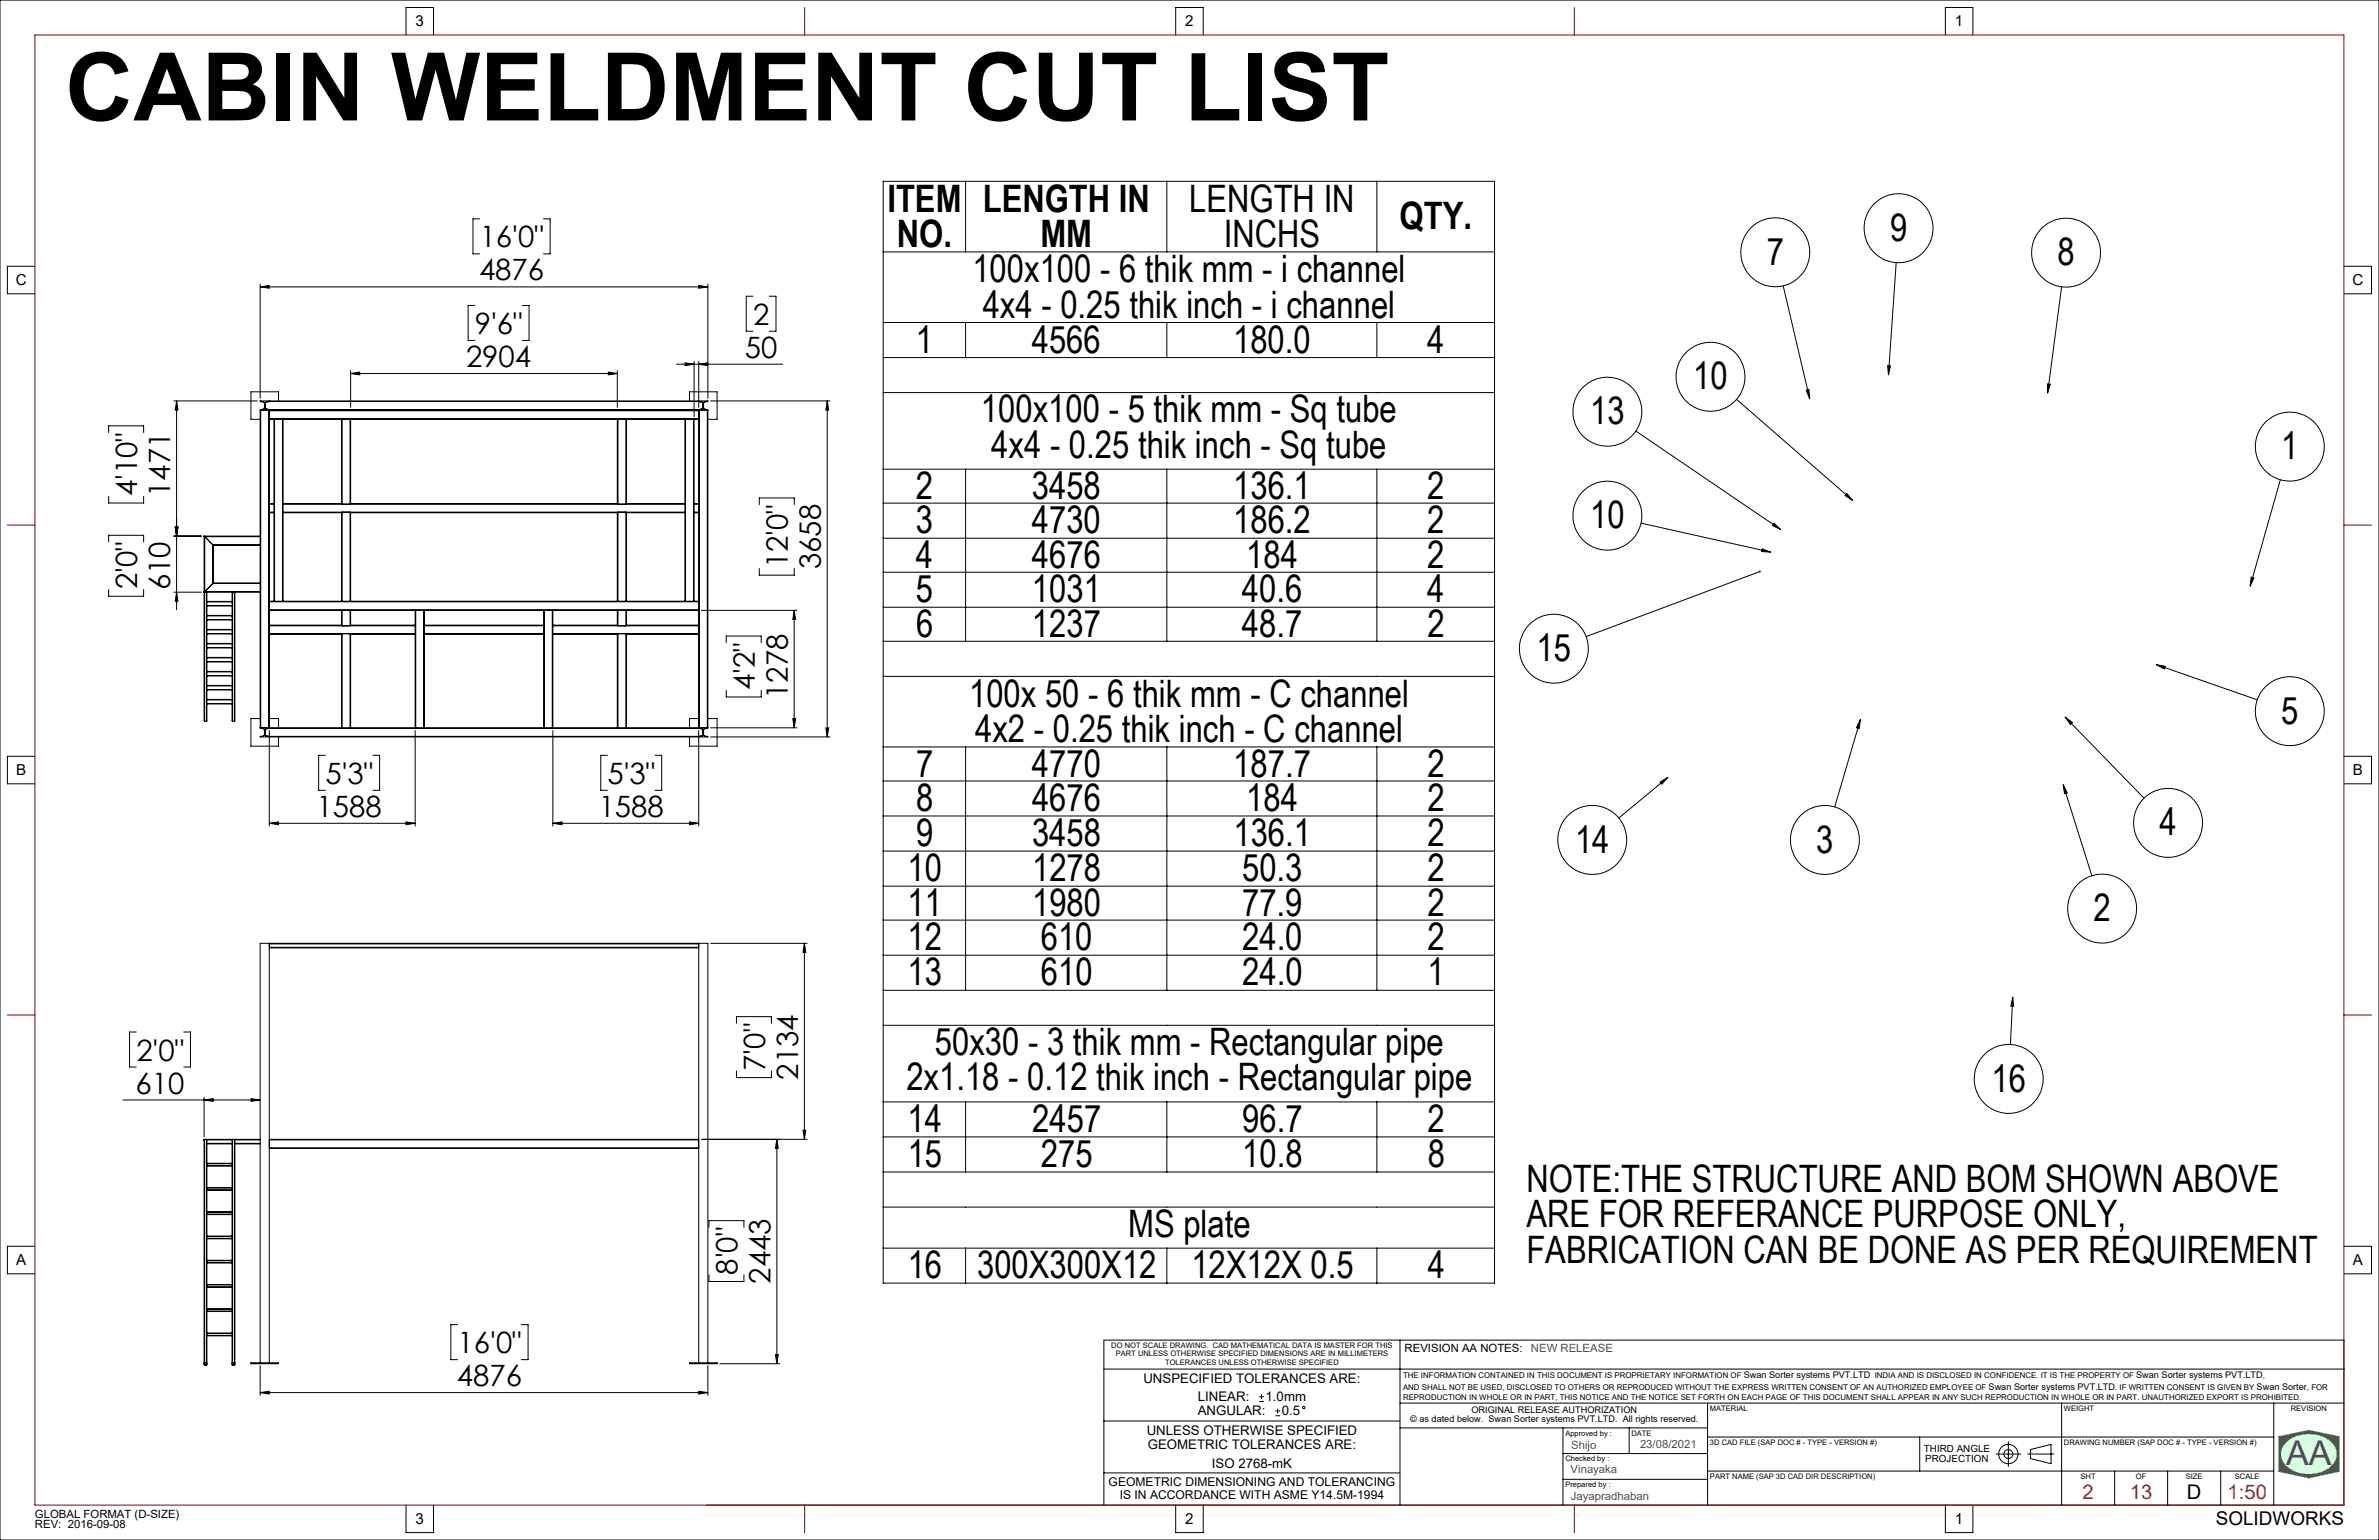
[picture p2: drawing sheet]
<svg xmlns="http://www.w3.org/2000/svg" width="864mm" height="559mm" viewBox="0 0 864 559" stroke-linecap="round" stroke-linejoin="round" font-family="sans-serif">
<defs><g id="words">
<text font-size="34.3" x="23.6" y="43.7">CABIN WELDMENT CUT LIST</text>
<g font-size="13.7">
<text x="322.1" y="76.8">ITEM</text>
<text x="356.7" y="76.8">LENGTH IN</text>
<text x="431.7" y="76.8">LENGTH IN</text>
<text x="508.1" y="83.2">QTY.</text>
<text x="325.6" y="89.7">NO.</text>
<text x="377.7" y="89.7">MM</text>
<text x="444.2" y="89.7">INCHS</text>
<text x="686.1" y="87.4">9</text>
<text x="641.3" y="96.1">7</text>
<text x="746.9" y="96.2">8</text>
<text x="353" y="102.4">100x100 - 6 thik mm - i channel</text>
<text x="356.7" y="115.3">4x4 - 0.25 thik inch - i channel</text>
<text x="332.5" y="128">1</text>
<text x="374.6" y="128">4566</text>
<text x="447.6" y="128">180.0</text>
<text x="518.1" y="128">4</text>
<text x="614.7" y="141.3">10</text>
<text x="356.1" y="153.2">100x100 - 5 thik mm - Sq tube</text>
<text x="577.2" y="154">13</text>
<text x="359.9" y="166.1">4x4 - 0.25 thik inch - Sq tube</text>
<text x="828.1" y="166.6">1</text>
<text x="332.5" y="181">2</text>
<text x="374.6" y="181">3458</text>
<text x="447.7" y="181">136.1</text>
<text x="518.1" y="181">2</text>
<text x="577.2" y="191.7">10</text>
<text x="332.5" y="193.6">3</text>
<text x="374.6" y="193.6">4730</text>
<text x="447.7" y="193.6">186.2</text>
<text x="518.1" y="193.6">2</text>
<text x="332.5" y="206.1">4</text>
<text x="374.6" y="206.1">4676</text>
<text x="452.4" y="206.1">184</text>
<text x="518.1" y="206.1">2</text>
<text x="332.5" y="218.6">5</text>
<text x="374.6" y="218.6">1031</text>
<text x="450.8" y="218.6">40.6</text>
<text x="518.1" y="218.6">4</text>
<text x="332.5" y="231.1">6</text>
<text x="374.6" y="231.1">1237</text>
<text x="450.8" y="231.1">48.7</text>
<text x="518.1" y="231.1">2</text>
<text x="557.8" y="240">15</text>
<text x="351.8" y="256.4">100x 50 - 6 thik mm - C channel</text>
<text x="828.1" y="262.6">5</text>
<text x="354" y="269.3">4x2 - 0.25 thik inch - C channel</text>
<text x="332.5" y="281.8">7</text>
<text x="374.6" y="281.8">4770</text>
<text x="447.7" y="281.8">187.7</text>
<text x="518.1" y="281.8">2</text>
<text x="332.5" y="294.3">8</text>
<text x="374.6" y="294.3">4676</text>
<text x="452.4" y="294.3">184</text>
<text x="518.2" y="294.3">2</text>
<text x="783.9" y="303.2">4</text>
<text x="332.6" y="307.1">9</text>
<text x="374.7" y="307.1">3458</text>
<text x="447.7" y="307.1">136.1</text>
<text x="518.2" y="307.1">2</text>
<text x="571.8" y="309.4">14</text>
<text x="659.3" y="309.4">3</text>
<text x="329.4" y="319.8">10</text>
<text x="374.7" y="319.8">1278</text>
<text x="450.9" y="319.8">50.3</text>
<text x="518.2" y="319.8">2</text>
<text x="329.4" y="332.3">11</text>
<text x="374.7" y="332.3">1980</text>
<text x="450.9" y="332.3">77.9</text>
<text x="518.2" y="332.3">2</text>
<text x="760" y="334.3">2</text>
<text x="329.5" y="344.8">12</text>
<text x="377.8" y="344.8">610</text>
<text x="450.9" y="344.8">24.0</text>
<text x="518.2" y="344.8">2</text>
<text x="329.5" y="357.5">13</text>
<text x="377.8" y="357.5">610</text>
<text x="450.9" y="357.5">24.0</text>
<text x="518.2" y="357.5">1</text>
<text x="339.4" y="382.8">50x30 - 3 thik mm - Rectangular pipe</text>
<text x="329" y="395.7">2x1.18 - 0.12 thik inch - Rectangular pipe</text>
<text x="722.9" y="396.1">16</text>
<text x="329.5" y="410.8">14</text>
<text x="374.7" y="410.8">2457</text>
<text x="450.9" y="410.8">96.7</text>
<text x="518.2" y="410.8">2</text>
<text x="329.5" y="423.5">15</text>
<text x="377.9" y="423.5">275</text>
<text x="451" y="423.5">10.8</text>
<text x="518.3" y="423.5">8</text>
<text x="554.1" y="432.5">NOTE:THE STRUCTURE AND BOM SHOWN ABOVE</text>
<text x="409.5" y="448.7">MS plate</text>
<text x="554.1" y="445.4">ARE FOR REFERANCE PURPOSE ONLY,</text>
<text x="554.1" y="458.3">FABRICATION CAN BE DONE AS PER REQUIREMENT</text>
<text x="329.5" y="463.8">16</text>
<text x="354.7" y="463.8">300X300X12</text>
<text x="432.5" y="463.8">12X12X 0.5</text>
<text x="518.3" y="463.8">4</text>
</g>
<text font-size="12.4" fill="#00f" x="829.9" y="531.7">AA</text>
<g font-size="10.7">
<text x="174.1" y="89.8">16'0&quot;</text>
<text x="173.9" y="101.7">4876</text>
<text x="273.4" y="117.9">2</text>
<text x="172.4" y="121.2">9'6&quot;</text>
<text x="270.4" y="129.8">50</text>
<text x="169.2" y="133.2">2904</text>
<text x="49.8" y="180.1" transform="rotate(-90 49.8 180.1)">4'10&quot;</text>
<text x="61.8" y="180.3" transform="rotate(-90 61.8 180.3)">1471</text>
<text x="286" y="206.3" transform="rotate(-90 286 206.3)">12'0&quot;</text>
<text x="298" y="206.5" transform="rotate(-90 298 206.5)">3658</text>
<text x="49.8" y="213.9" transform="rotate(-90 49.8 213.9)">2'0&quot;</text>
<text x="61.8" y="214.1" transform="rotate(-90 61.8 214.1)">610</text>
<text x="274" y="250.5" transform="rotate(-90 274 250.5)">4'2&quot;</text>
<text x="286" y="253.7" transform="rotate(-90 286 253.7)">1278</text>
<text x="118.1" y="284.4">5'3&quot;</text>
<text x="220.5" y="284.4">5'3&quot;</text>
<text x="114.9" y="296.4">1588</text>
<text x="217.3" y="296.4">1588</text>
<text x="49.5" y="384.8">2'0&quot;</text>
<text x="277.7" y="388.6" transform="rotate(-90 277.7 388.6)">7'0&quot;</text>
<text x="289.7" y="391.8" transform="rotate(-90 289.7 391.8)">2134</text>
<text x="49.2" y="396.8">610</text>
<text x="267.7" y="462.6" transform="rotate(-90 267.7 462.6)">8'0&quot;</text>
<text x="279.7" y="465.8" transform="rotate(-90 279.7 465.8)">2443</text>
<text x="166.1" y="491">16'0&quot;</text>
<text x="165.9" y="503">4876</text>
</g>
<g font-size="7.3" fill="#f00">
<text x="756" y="543.9">2</text>
<text x="773.2" y="543.9">13</text>
<text x="808.6" y="543.9">1:50</text>
</g>
<text font-size="7.3" x="793.9" y="543.9">D</text>
<text font-size="6.9" x="804.3" y="553.3">SOLIDWORKS</text>
<g font-size="5.5">
<text x="150.9" y="9.5">3</text>
<text x="430.3" y="9.5">2</text>
<text x="709.7" y="9.5">1</text>
<text x="5.7" y="103.4">C</text>
<text x="853.9" y="103.4">C</text>
<text x="5.9" y="281.2">B</text>
<text x="854.1" y="281.2">B</text>
<text x="5.9" y="459">A</text>
<text x="854.1" y="459">A</text>
<text x="150.9" y="552.9">3</text>
<text x="430.3" y="552.9">2</text>
<text x="709.7" y="552.9">1</text>
</g>
<g font-size="4.8">
<text x="415.1" y="501.9">UNSPECIFIED TOLERANCES ARE:</text>
<text x="434.8" y="508.4">LINEAR:</text>
<text x="459.4" y="508.4">1.0mm</text>
<text x="434.8" y="513.6">ANGULAR:</text>
<text x="465.3" y="513.6">0.5</text>
<text x="416.3" y="520.7">UNLESS OTHERWISE SPECIFIED</text>
<text x="416.7" y="525.7">GEOMETRIC TOLERANCES ARE:</text>
<text x="439.9" y="532.6">ISO 2768-mK</text>
</g>
<g font-size="4.4">
<text x="402.5" y="539.1">GEOMETRIC DIMENSIONING AND TOLERANCING</text>
<text x="406.5" y="543.8">IS IN ACCORDANCE WITH ASME Y14.5M-1994</text>
</g>
<g font-size="4.1">
<text x="509.9" y="490.5">REVISION AA NOTES:</text>
<text x="12.7" y="550.7">GLOBAL FORMAT (D-SIZE)</text>
<text x="12.7" y="554.5">REV: 2016-09-08</text>
</g>
<g font-size="4.1" fill="#00f">
<text x="555.7" y="490.5">NEW RELEASE</text>
<text x="570.4" y="525.8">Shijo</text>
<text x="595.3" y="525.6">23/08/2021</text>
<text x="570.1" y="534.6">Vinayaka</text>
<text x="570.2" y="544.3">Jayapradhaban</text>
</g>
<g font-size="3.6">
<text x="698.4" y="527">THIRD ANGLE</text>
<text x="698.9" y="530.3">PROJECTION</text>
</g>
<g font-size="3.3">
<text x="633" y="500.2">Swan Sorter systems PVT.LTD</text>
<text x="775.5" y="500.2">Swan Sorter systems PVT.LTD</text>
<text x="721.9" y="504.3">Swan Sorter systems PVT.LTD</text>
<text x="819.2" y="504.3">Swan Sorter</text>
<text x="511.9" y="515.8">© as dated below. Swan Sorter systems PVT.LTD. All rights reserved.</text>
<text x="534.2" y="512.7">ORIGINAL RELEASE AUTHORIZATION</text>
</g>
<g font-size="2.9">
<text x="509.3" y="500.2">THE INFORMATION CONTAINED IN THIS DOCUMENT IS PROPRIETARY INFORMATION OF</text>
<text x="680.5" y="500.2">INDIA AND IS DISCLOSED IN CONFIDENCE. IT IS THE PROPERTY OF</text>
<text x="821.4" y="500.2">,</text>
<text x="509.3" y="508.1">REPRODUCTION IN WHOLE OR IN PART, THIS NOTICE AND THE NOTICE SET FORTH ON EACH PAGE OF THIS DOCUMENT SHALL APPEAR IN ANY SUCH REPRODUCTION IN WHOLE OR IN PART. UNAUTHORIZED EXPORT IS PROHIBITED.</text>
<text x="509.3" y="504.3">AND SHALL NOT BE USED, DISCLOSED TO OTHERS OR REPRODUCED WITHOUT THE EXPRESS WRITTEN CONSENT OF AN AUTHORIZED EMPLOYEE OF</text>
<text x="767.8" y="504.3">. IF WRITTEN CONSENT IS GIVEN BY</text>
<text x="837.5" y="504.3">, FOR</text>
</g>
<g font-size="2.7">
<text x="403.4" y="489.2">DO NOT SCALE DRAWING. CAD MATHEMATICAL DATA IS MASTER FOR THIS</text>
<text x="405" y="492.2">PART UNLESS OTHERWISE SPECIFIED DIMENSIONS ARE IN MILLIMETERS</text>
<text x="423" y="495.2">TOLERANCES UNLESS OTHERWISE SPECIFIED</text>
<text x="620.7" y="511.9">MATERIAL</text>
<text x="749.2" y="511.9">WEIGHT</text>
<text x="831.6" y="511.9">REVISION</text>
<text x="568.2" y="520.9">Approved by :</text>
<text x="592.2" y="520.9">DATE</text>
<text x="620.7" y="524.2">3D CAD FILE (SAP DOC # - TYPE - VERSION #)</text>
<text x="749.2" y="524.2">DRAWING NUMBER (SAP DOC # - TYPE - VERSION #)</text>
<text x="568.2" y="530.2">Checked by :</text>
<text x="568.2" y="539.6">Prepared by :</text>
<text x="620.7" y="536.6">PART NAME (SAP 3D CAD DIR DESCRIPTION)</text>
<text x="755.3" y="536.6">SHT</text>
<text x="775.4" y="536.6">OF</text>
<text x="793.5" y="536.6">SIZE</text>
<text x="811.3" y="536.6">SCALE</text>
</g>
</g></defs>
<g fill="none" stroke="#000" stroke-width=".36">
<path d="M94.4 145.5l1.6 .7v2l-1.6 .6M94.4 145.5h.1M94.4 148.8v115.3M94.4 148.8h162.6M94.4 145.5h162.6M94.7 148.8v115.3M96.2 148l.3 .4M96.2 146.3v1.7M96.5 148.4l1.3 .4M96.5 145.9l-.3 .4M96.5 148.4l1.2 .2M97.5 148.8v115.3"/>
<path d="M97.7 145.7h.1M97.7 145.7h156M97.7 148.6h156M97.7 145.7l-1.2 .2M97.8 145.5l-1.3 .4M97.8 151.9v.3M97.8 148.8v.2M97.8 145.5v.2M97.8 148.6v.2M97.8 145.5h.1M97.8 148.8h.1M97.8 149v2.9"/>
<path d="M97.8 152.2v66M97.8 151.9h155.8M97.8 149h155.8M97.8 152.2h1.6M99.4 152.2h.3M99.4 152.2v66M99.7 152.2h2.9M99.7 152.2v66M101.1 145.5v-3.3h-10v10h3.3M102.6 152.2h.2M102.6 152.2v66M102.8 152.2h145.8"/>
<path d="M102.8 152.2v66M124 152.2v30.5M124.2 152.2v30.8l-.2-.3M127.1 152.2v30.8l.2-.3M127.3 152.2v30.5M224.1 152.2v30.5M224.3 152.2v30.8l-.2-.3M227.2 152.2v30.8l.2-.3M227.4 152.2v30.5M248.6 152.2h.2M248.6 152.2v66M248.8 152.2h2.9"/>
<path d="M248.8 152.2v66M250.3 145.5v-3.3h10v10h-3.3M251.7 152.2h.3M251.7 152.2v66M252 152.2h1.6M252 152.2v66M253.6 145.5l1.3 .4M253.6 151.9v.3M253.6 148.8v.2M253.6 145.5v.2M253.6 145.7h.1M253.6 148.6v.2"/>
<path d="M253.6 145.5h.1M253.6 148.8h.1M253.6 149v2.9M253.6 152.2v66M253.7 145.7l1.2 .2M253.9 148.8v115.3M254.9 148.4l-1.3 .4M254.9 145.9l.3 .4M254.9 148.4l-1.2 .2M255.2 148l-.3 .4M255.2 146.3v1.7M256.8 148.8v115.3"/>
<path d="M257 145.5l-1.6 .7v2l1.6 .6M257 145.5h.1M257 148.8v115.3M74.1 194.5l.2 .2M74.1 194.5l.2 67.2M74.1 194.5h20.3M74.3 194.7v20M74.3 194.7l2.9 3M74.3 194.7h20.1M77.2 197.7l.2 .2M77.2 197.7v14M77.2 197.7h17.2"/>
<path d="M77.4 197.9v13.6M77.4 197.9h17M97.8 183h1.6M97.8 185.8h1.6M97.8 186.1h1.6M97.8 182.7h1.6M102.8 183h145.8M102.8 185.8h145.8M102.8 186.1h21.2M102.8 182.7h21.2M124 186.1l.2-.3v32.4M124 186.1v32.1"/>
<path d="M127.3 186.1l-.2-.3v32.4M127.3 186.1v32.1M127.3 186.1h96.8M127.3 182.7h96.8M224.1 186.1l.2-.3v32.4M224.1 186.1v32.1M227.4 186.1l-.2-.3v32.4M227.4 186.1v32.1M227.4 186.1h21.2M227.4 182.7h21.2M252 183h1.6M252 185.8h1.6"/>
<path d="M252 186.1h1.6M252 182.7h1.6M74.1 214.7l.2 .2M74.1 214.9h.1M74.1 214.8v.1M74.2 214.8h.1M74.3 214.9v46.8M74.3 214.9h.6M74.3 214.8h.7M74.3 214.7l-.1 .1M74.3 214.7h20.1M74.9 214.9v46.8"/>
<path d="M75.1 214.8l-.2 .1M75.1 214.9h9.2M75.1 219.7h.1M75.1 219.7v.2M75.1 214.9v4.8M75.1 219.9v4.9M75.1 219.7h9.1M75.1 218.4h9.1M75.1 218.2h9.1M75.1 219.9h9.1M77.2 211.7h17.2M77.2 211.7l-2.9 3"/>
<path d="M77.4 211.5l-.2 .2M77.4 211.5h17M84.2 219.7h.1M84.2 219.7v.2M84.2 214.9v4.8M84.2 219.9v4.9M84.3 214.8l.1 .1M84.4 214.8h.1M84.4 214.9v46.8M84.4 214.9h.7M84.4 214.8h.7M85.1 214.9v46.8"/>
<path d="M85.2 214.8l-.1 .1M85.2 214.9h9.2M85.3 214.9l-.2 46.8M97.8 218.2v.2M97.8 218.4v2.9M97.8 218.4h155.8M97.8 218.2h1.6M99.4 218.2h.3M99.7 218.2h2.9M102.6 218.2h.2M102.8 218.2h145.8M248.6 218.2h.2"/>
<path d="M248.8 218.2h2.9M251.7 218.2h.3M252 218.2h1.6M253.6 218.2v.2M253.6 218.4v2.9M75.1 234.9v.2M75.1 234.9h.1M75.1 229.9h.1M75.1 229.9v.1M75.1 224.8h.1M75.1 224.8v.2M75.1 225v4.9"/>
<path d="M75.1 230v4.9M75.1 235.1v4.9M75.1 238.7h9.1M75.1 238.5h9.1M75.1 235.1h9.1M75.1 234.9h9.1M75.1 233.6h9.1M75.1 233.5h9.1M75.1 229.9h9.1M75.1 228.6h9.1M75.1 228.4h9.1M75.1 230h9.1"/>
<path d="M75.1 223.5h9.1M75.1 223.3h9.1M75.1 224.8h9.1M75.1 225h9.1M84.2 234.9v.2M84.2 234.9h.1M84.2 229.9h.1M84.2 229.9v.1M84.2 224.8h.1M84.2 224.8v.2M84.2 225v4.9M84.2 230v4.9"/>
<path d="M84.2 235.1v4.9M97.8 221.3v.2M97.8 221.5v42.6M97.8 227.1h52.9M97.8 229.9h52.9M97.8 221.5h52.9M97.8 221.3h155.8M97.8 230.2h26.2M97.8 226.8h26.2M124 230.2l.2-.3v34.2M124 221.5v5.3M124 230.2v33.9"/>
<path d="M124.2 221.5v5.6l-.2-.3M127.1 221.5v5.6l.2-.3M127.3 230.2l-.2-.3v34.2M127.3 221.5v5.3M127.3 230.2v33.9M127.3 230.2h23.4M127.3 226.8h23.4M150.7 221.5h.2M150.7 221.5v42.6M150.9 221.5h2.9M150.9 221.5v42.6M153.8 221.5h.2"/>
<path d="M153.8 221.5v42.6M154 227.1h43.4M154 229.9h43.4M154 221.5h43.4M154 221.5v42.6M154 230.2h43.4M154 226.8h43.4M197.4 221.5h.2M197.4 221.5v42.6M197.6 221.5v42.6M197.6 221.5h2.9M200.5 221.5h.2"/>
<path d="M200.5 221.5v42.6M200.7 227.1h52.9M200.7 229.9h52.9M200.7 221.5h52.9M200.7 221.5v42.6M200.7 230.2h23.4M200.7 226.8h23.4M224.1 230.2l.2-.3v34.2M224.1 221.5v5.3M224.1 230.2v33.9M224.3 221.5v5.6l-.2-.3M227.2 221.5v5.6l.2-.3"/>
<path d="M227.4 230.2l-.2-.3v34.2M227.4 221.5v5.3M227.4 230.2v33.9M227.4 230.2h26.2M227.4 226.8h26.2M253.6 221.3v.2M253.6 221.5v42.6M75.1 255.4l-.2 6.3M75.1 255.3v.1M75.1 255.3h.1M75.1 250.2v.2M75.1 250.2h.1"/>
<path d="M75.1 245.1h.1M75.1 245.1v.2M75.1 240h.1M75.1 240v.2M75.1 240.2v4.9M75.1 245.3v4.9M75.1 250.4v4.9M75.1 254h9.1M75.1 253.8h9.1M75.1 255.4h9.1M75.1 255.3h9.1M75.1 250.4h9.1"/>
<path d="M75.1 250.2h9.1M75.1 248.9h9.1M75.1 248.7h9.1M75.1 245.1h9.1M75.1 243.8h9.1M75.1 243.6h9.1M75.1 245.3h9.1M75.1 240h9.1M75.1 240.2h9.1M84.2 255.4l.2 6.3M84.2 255.3v.1M84.2 255.3h.1"/>
<path d="M84.2 250.2v.2M84.2 250.2h.1M84.2 245.1h.1M84.2 245.1v.2M84.2 240h.1M84.2 240v.2M84.2 240.2v4.9M84.2 245.3v4.9M84.2 250.4v4.9M74.3 261.7h.6M84.4 261.7h.7M94.4 264.1l1.6 .6-.1 2.2-1.5 .5h162.6l-1.6-.7v-2l1.6-.6"/>
<path d="M94.4 260.7h-3.3v10.1h10v-3.4M94.4 264.1h56.3M96.2 266.6l.3 .4M96.2 264.9v1.7M96.5 264.5l-.3 .4M96.5 267l1.3 .4M96.5 267l1.2 .2M97.7 267.2h156M97.7 264.3l-1.2 .2M97.7 264.3h156M97.8 264.1l-1.3 .4M97.8 267.2v.2"/>
<path d="M97.8 264.3h-.1M97.8 264.1v.2M97.8 267.4h.1M97.8 260.7h3.3v3.4M150.7 264.1h.2M150.9 264.1h2.9M153.8 264.1h.2M154 264.1h43.4M197.4 264.1h.2M197.6 264.1h2.9M200.5 264.1h.2M200.7 264.1h56.3"/>
<path d="M253.6 264.1l1.3 .4M253.6 267.2v.2M253.6 264.1v.2M253.6 264.3h.1M253.6 267.4h.1M253.6 260.7h-3.3v3.4M253.7 264.3l1.2 .2M254.9 267l-1.3 .4M254.9 264.5l.3 .4M254.9 267l-1.2 .2M255.2 266.6l-.3 .4M255.2 264.9v1.7"/>
<path d="M257 260.7h3.3v10.1h-10v-3.4M97.8 342.3v152.2M97.8 344h155.8M97.8 343.7h155.8M97.8 342.5h155.8M253.6 342.3v152.2M74.1 413.6h.1M74.3 413.4v81.9M74.3 413.4h20.1M75.1 413.5l-.2 81.8M75.1 413.6h9.2M75.1 415.1h9.1"/>
<path d="M75.1 413.7v8.4M75.1 414.9h9.1M84.2 413.7v8.4M84.3 413.5l.1 81.8M85.2 413.5l-.1 81.8M85.2 413.6h9.2M85.3 413.7l-.2 81.6M85.3 415.1h9.1M85.3 414.9h9.1M97.8 416.5h155.8M97.8 413.6h155.8M97.8 413.4h155.8"/>
<path d="M97.8 416.7h155.8M75.1 439.7v.2M75.1 430.9v.2M75.1 422.1v.2M75.1 422.3v8.6M75.1 431.1v8.6M75.1 439.9v8.6M75.1 439.9h9.1M75.1 439.7h9.1M75.1 431.9h9.1M75.1 431.7h9.1M75.1 431.1h9.1"/>
<path d="M75.1 430.9h9.1M75.1 423.1h9.1M75.1 422.9h9.1M75.1 422.3h9.1M75.1 422.1h9.1M84.2 439.7v.2M84.2 430.9v.2M84.2 422.1v.2M84.2 422.3v8.6M84.2 431.1v8.6M84.2 439.9v8.6M75.1 457.3v.2"/>
<path d="M75.1 448.5v.2M75.1 448.7v8.6M75.1 457.5v8.6M75.1 457.5h9.1M75.1 457.3h9.1M75.1 458.3h9.1M75.1 458.1h9.1M75.1 449.5h9.1M75.1 449.3h9.1M75.1 448.7h9.1M75.1 448.5h9.1M75.1 440.5h9.1"/>
<path d="M75.1 440.7h9.1M84.2 457.3v.2M84.2 448.5v.2M84.2 448.7v8.6M84.2 457.5v8.6M75.1 474.9v.2M75.1 466.1v.2M75.1 466.3v8.6M75.1 475.1v8.6M75.1 475.1h9.1M75.1 474.9h9.1M75.1 475.7h9.1"/>
<path d="M75.1 475.9h9.1M75.1 466.3h9.1M75.1 466.1h9.1M75.1 466.9h9.1M75.1 467.1h9.1M84.2 474.9v.2M84.2 466.1v.2M84.2 466.3v8.6M84.2 475.1v8.6M74.1 494.6h1M74.3 495.3h.6M74.9 494.6h-.7l.1 .7"/>
<path d="M75 494.6h.1M75 495.2l-.1 .1M75.1 483.9l-.2 11.4M75.1 483.7v.2M75.1 484.5h9.1M75.1 483.9h9.1M75.1 484.7h9.1M75.1 483.7h9.1M84.2 494.6h1.1M84.2 483.9l.2 11.4M84.2 483.7v.2M84.4 495.3h.7"/>
<path d="M85.1 494.6h-.8l.1 .7M85.2 494.6h.1M85.2 495.2l-.1 .1M91.1 494.5h10v.3h-10zM94.4 494.5v-152.2h162.6v152.2M250.3 494.5h10v.3h-10z"/>
</g>
<path d="M827.2 521.3l10.9-2.3 11 2.3v12.6l-11 2.4-10.9-2.4zM829.9 523.5a12.5 12.5 0 0 1 17 .6 6 6 0 0 1-2.9 9.4 12.4 12.4 0 0 1-14.9-2.7 5.5 5.5 0 0 1 .8-7.3z" fill="none" stroke="#00e138" stroke-width=".36"/>
<path d="M827.2 521.3v12.6l10.9 2.4 11-2.4v-12.6l-11-2.3zM830.1 523.3a12.6 12.6 0 0 1 16.9 .9 6 6 0 0 1-2.6 9.1 12.4 12.4 0 0 1-15.3-2.5 5.6 5.6 0 0 1 1-7.5z" fill-rule="evenodd" fill="#0c3"/>
<path d="M830.1 523.3a12.6 12.6 0 0 1 16.9 .9 6 6 0 0 1-2.6 9.1 12.4 12.4 0 0 1-15.3-2.5 5.6 5.6 0 0 1 1-7.5z" fill-rule="evenodd" fill="#d5ffdf"/>
<g fill="none" stroke="#000" stroke-width=".36">
<path d="M0 0h863.6v558.8h-863.6zM147.4 12.7v-10h10v10M426.8 12.7v-10h10v10M706.2 12.7v-10h10v10M174.1 79.4h-2.4v12.7h2.4M197.3 79.4h2.4v12.7h-2.4M320.6 65.8h221.9v399.8h-221.9zM350.5 65.8v25.6M423.6 65.8v25.6M499.8 65.8v25.6M12.7 96.6h-10v10h10M320.6 91.4h221.9"/>
<path d="M688.3 95.3l-2.8 40.7M850.9 96.6h10v10h-10M94.4 103.1v41.4M94.4 104.1h162.6M94.4 104.1l3.3-.5v1zM172.4 110.8h-2.5v12.7h2.5M189.6 110.8h2.5v12.7h-2.5M253.6 103.6l3.4 .5-3.4 .5zM257 103.1v41.4M273.3 107.5h-2.4v12.7h2.4M279.3 107.5h2.4v12.7h-2.4M320.6 117h221.9"/>
<path d="M350.5 117v12.8M423.6 117v12.8M499.8 117v12.8M647.3 103.7l9.6 41M748.4 104.1l-5.1 38.5M127.3 135.5l3.3-.5v1zM127.3 134.5v13.3M127.3 135.5h96.8M220.8 135l3.3 .5-3.3 .5zM224.1 134.5v13.3M245.6 132.2h38.5M248.7 131.7l3.3 .5-3.3 .5z"/>
<path d="M252 131.2v20M253.6 131.2v16.6M253.6 132.2l3.3-.5v1zM320.6 129.8h221.9M685.2 132.7l1.1 .1-.8 3.2zM743.2 139.3l1.1 .1-1 3.2zM39.4 157v-2.5h12.7v2.5M63.1 145.5h30.3M64.1 145.5l.5 3.3h-1zM64.1 145.5v75.7M258 145.5h43.3M300.3 145.5v121.9"/>
<path d="M300.3 145.5l.5 3.3h-1zM320.6 142.5h221.9M593.8 156.4l52.6 35.8M630.4 144.9l42.2 36.7M655.7 141.6l1-.2 .2 3.3zM320.6 170.3h221.9M350.5 170.3v62.4M423.6 170.3v62.4M499.8 170.3v62.4M670.4 179.1l2.2 2.5-2.9-1.8zM827.8 174.1l-11 38.6M39.4 180.1v2.4h12.7v-2.4"/>
<path d="M39.4 196.7v-2.5h12.7v2.5M63.1 194.5h10M63.6 191.2h1l-.5 3.3zM275.6 183.1v-2.4h12.7v2.4M320.6 182.6h221.9M320.6 195.3h221.9M595.7 189.8l47.1 10.5M639.7 199.1l3.1 1.2-3.3-.2zM644 189.9l2.4 2.3-3-1.5zM39.4 213.9v2.5h12.7v-2.5M63.1 214.9h10M64.1 214.9l.5 3.3h-1z"/>
<path d="M275.6 206.3v2.4h12.7v-2.4M320.6 207.6h221.9M638.8 207.4l-63 23.6M817.2 209.4l1 .3-1.4 3zM254.6 221.5h34.7M263.6 233.2v-2.4h12.7v2.4M288.3 221.5v42.6M288.3 221.5l.5 3.3h-1zM320.6 220.3h221.9M320.6 232.7h221.9M263.6 250.5v2.4h12.7v-2.4M320.6 245.4h221.9"/>
<path d="M782.7 241.2l3.3 .6-.3 .9zM782.7 241.2l36.7 12.7M12.7 274.4h-10v10h10M97.8 265.1v34.7M118.1 274.1h-2.4v12.7h2.4M135.4 274.1h2.4v12.7h-2.4M150.7 265.1v34.7M200.7 265.1v34.7M220.5 274.1h-2.4v12.7h2.4M237.8 274.1h2.4v12.7h-2.4M253.6 265.1v34.7M258 264.1h31.3"/>
<path d="M258 267.4h43.3M287.8 260.8h1l-.5 3.3zM299.8 264.1h1l-.5 3.3zM320.6 271h221.9M350.5 271v88.3M423.6 271v88.3M499.8 271v88.3M675.4 261.1l-.5 3.2-1-.2zM675.4 261.1l-9.4 31.7M749.7 260.2l2.6 2-.7 .7zM749.7 260.2l28.6 29.4M850.9 274.4h10v10h-10"/>
<path d="M97.8 298.7h52.9M97.8 298.7l3.3-.5v1.1zM147.4 298.2l3.3 .5-3.3 .6zM200.7 298.7h52.9M200.7 298.7l3.3-.5v1.1zM250.3 298.2l3.3 .5-3.3 .6zM320.6 283.4h221.9M320.6 296.1h221.9M602.6 283.8l2.9-1.8-2.2 2.6zM605.5 282l-17.8 14.8M748.9 284.7l1.5 3-1 .3zM748.9 284.7l10.5 33.1"/>
<path d="M320.6 308.8h221.9M320.6 321.6h221.9M320.6 333.9h221.9M258 342.3h35M292 342.3v71.1M292 342.3l.5 3.3h-1zM320.6 346.6h221.9M320.6 359.3h221.9M49.5 374.5h-2.5v12.7h2.5M66.7 374.5h2.4v12.7h-2.4M267.3 371.3v-2.4h12.7v2.4M320.6 372h221.9"/>
<path d="M730.6 361.8l-.8 17.2M730.6 361.8l.4 3.4-1-.1zM44.6 399.1h49.8M74.1 398.1v14.4M74.1 399.1l3.3-.5v1zM91.1 398.6l3.3 .5-3.3 .5zM267.3 388.6v2.4h12.7v-2.4M320.6 399.8h221.9M350.5 399.8v25.5M423.6 399.8v25.5M499.8 399.8v25.5M254.8 413.4h38.2"/>
<path d="M282 413.4v81.4M282 413.4l.5 3.3h-1zM291.5 410.1h1l-.5 3.3zM320.6 412.5h221.9M320.6 425.3h221.9M320.6 438h221.9M12.7 452.2h-10v10h10M257.4 445.3v-2.4h12.7v2.4M320.6 452.9h221.9M350.5 452.9v12.7M423.6 452.9v12.7M499.8 452.9v12.7"/>
<path d="M850.9 452.2h10v10h-10M257.4 462.6v2.4h12.7v-2.4M94.4 495.5v10.8M166.1 480.7h-2.4v12.7h2.4M189.2 480.7h2.5v12.7h-2.5M257 495.5v10.8M261.3 494.8h21.7M281.5 491.5h1l-.5 3.3zM400.7 496.8h450.2M508.2 486.3v59.8M94.4 505.3h162.6M94.4 505.3l3.3-.5v1z"/>
<path d="M253.6 504.8l3.4 .5-3.4 .5zM400.7 515.6h107.5M457.1 508.5h1.7M457.1 506.8h1.7M457.9 506v1.6M463 513.7h1.7M463 512h1.7M463.8 511.1v1.8M508.2 509.1h342.7M508.2 518.1h111.7M567.4 518.1v28M591.4 518.1v9.3"/>
<path d="M619.9 509.1v37M748.4 509.1v37M825.4 509.1v37M400.7 534.5h107.5M567.4 527.4h52.5M567.4 536.8h52.5M619.9 521.4h205.5M619.9 533.8h205.5M696.9 521.4v12.4M724.5 527.6h9.1M729.1 523.1v9M736 527.6h9.6"/>
<path d="M737.1 526l7.4-1.9v7l-7.4-1.9zM767.6 533.8v12.3M786.9 533.8v12.3M806.1 533.8v12.3M147.4 546.1v10h10v-10M400.7 546.1v-59.8h450.2v59.8h-594.4M426.8 546.1v10h10v-10M706.2 546.1v10h10v-10"/>
<circle cx="644.4" cy="91.5" r="12.5"/>
<circle cx="689.2" cy="82.8" r="12.5"/>
<circle cx="750" cy="91.7" r="12.5"/>
<circle cx="620.9" cy="136.7" r="12.5"/>
<circle cx="583.5" cy="149.4" r="12.5"/>
<circle cx="831.2" cy="162" r="12.5"/>
<circle cx="583.5" cy="187.1" r="12.5"/>
<circle cx="564.1" cy="235.4" r="12.5"/>
<circle cx="831.2" cy="258" r="12.5"/>
<circle cx="787" cy="298.6" r="12.5"/>
<circle cx="578" cy="304.8" r="12.5"/>
<circle cx="662.5" cy="304.8" r="12.5"/>
<circle cx="763.1" cy="329.7" r="12.5"/>
<circle cx="729.2" cy="391.5" r="12.5"/>
<circle cx="473.3" cy="510.7" r=".43"/>
<circle cx="729.1" cy="527.6" r="1.62"/>
<circle cx="729.1" cy="527.6" r="3.5"/>
</g>
<path d="M12.7 12.7h838.2v533.4h-838.2zM292.1 2.7v10M571.5 2.7v10M2.7 190.5h10M850.9 190.5h10M2.7 368.3h10M850.9 368.3h10M292.1 546.1v10M571.5 546.1v10" fill="none" stroke="#800000" stroke-width=".36"/>
<g fill="#000">
<path d="M127.3 135.5l3.3-.5v1zM220.8 135l3.3 .5-3.3 .5z"/>
<path d="M248.7 131.7l3.3 .5-3.3 .5zM253.6 132.2l3.3-.5v1zM200.7 298.7l3.3-.5v1.1zM250.3 298.2l3.3 .5-3.3 .6z"/>
<path d="M655.7 141.6l1-.2 .2 3.3zM685.2 132.7l1.1 .1-.8 3.2zM743.2 139.3l1.1 .1-1 3.2zM749.7 260.2l2.6 2-.7 .7zM782.7 241.2l3.3 .6-.3 .9zM748.9 284.7l1.5 3-1 .3zM730.6 361.8l.4 3.4-1-.1zM602.6 283.8l2.9-1.8-2.3 2.6zM675.4 261.1l-.5 3.2-1-.2zM639.7 199.1l3.1 1.2-3.3-.2zM670.4 179.1l2.2 2.5-2.9-1.8z"/>
<path d="M63.6 191.2h1l-.5 3.3zM64.1 145.5l.5 3.3h-1zM64.1 214.9l.5 3.3h-1zM63.6 191.2h1l-.5 3.3z"/>
<path d="M638.6 207.2a.35 .35 0 0 0 .2 .5 .35 .35 0 0 0 .4-.4l-.4 .1 .4-.1zM817.2 209.4l1 .3-1.4 3zM644 189.9l2.4 2.3-3-1.5z"/>
<path d="M288.3 221.5l.5 3.3h-1zM287.8 260.8h1l-.5 3.3z"/>
<path d="M97.8 298.7l3.3-.5v1.1zM147.4 298.2l3.3 .5-3.3 .6z"/>
<path d="M91.1 398.6l3.3 .5-3.3 .5zM74.1 399.1l3.3-.5v1z"/>
<path d="M281.5 491.5h1l-.5 3.3zM282 413.4l.5 3.3h-1zM291.5 410.1h1l-.5 3.3zM292 342.3l.5 3.3h-1zM299.8 264.1h1l-.5 3.3zM300.3 145.5l.5 3.3h-1z"/>
<path d="M94.4 505.3l3.3-.5v1zM253.6 504.8l3.4 .5-3.4 .5zM94.4 104.1l3.3-.5v1zM253.6 103.6l3.4 .5-3.4 .5z"/>
</g>
<use href="#words"/>
</svg>
